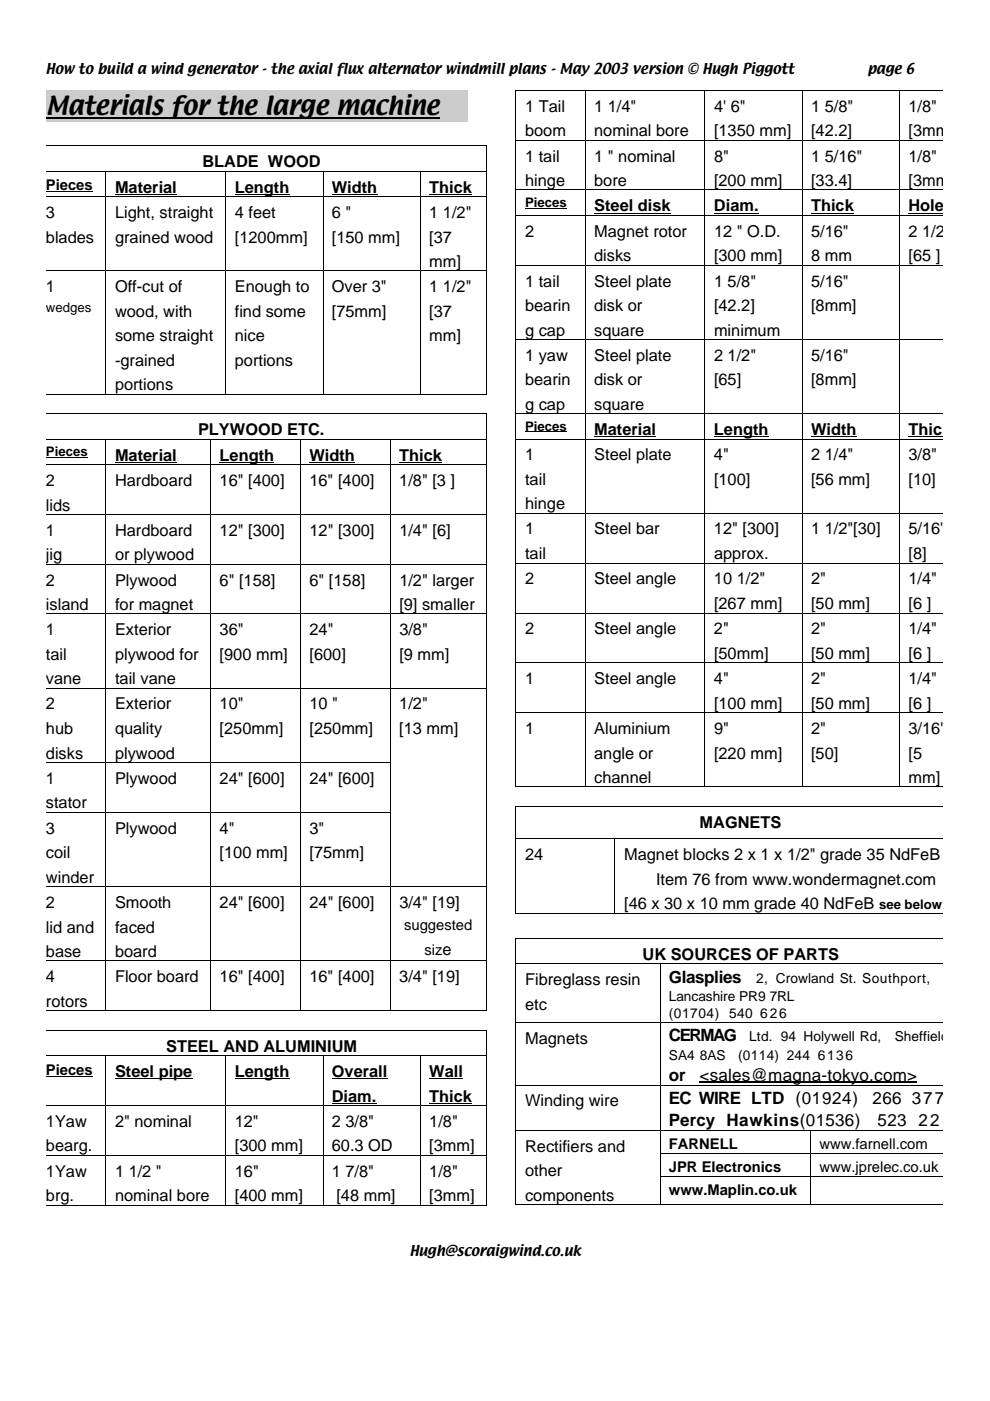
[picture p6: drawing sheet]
<svg xmlns="http://www.w3.org/2000/svg" width="210mm" height="297mm" viewBox="0 0 210 297" stroke-linecap="round" stroke-linejoin="round" font-family="sans-serif">
<defs><g id="words">
<text font-size="4.9" x="9.7" y="24.4">Materials for the large machine</text>
<g font-size="3.6">
<text x="141.8" y="208.3">Glasplies</text>
<text x="141.8" y="220.7">CERMAG</text>
<text x="141.8" y="229.1">or</text>
<text x="148.3" y="229.1">&lt;sales@magna-tokyo.com&gt;</text>
<text x="141.8" y="234.1">EC WIRE LTD (01924)</text>
<text x="141.8" y="238.7">Percy Hawkins(01536)</text>
<text x="185" y="234.1">266 377</text>
<text x="186.1" y="238.7">523 22</text>
</g>
<g font-size="3.5">
<text x="111.3" y="23.7">1 Tail</text>
<text x="126" y="23.7">1 1/4&quot;</text>
<text x="151.4" y="23.7">4' 6&quot;</text>
<text x="172" y="23.7">1 5/8&quot;</text>
<text x="192.6" y="23.7">1/8&quot;</text>
<text x="111.3" y="28.9">boom</text>
<text x="126" y="28.9">nominal bore</text>
<text x="151.4" y="28.9">[1350 mm]</text>
<text x="172" y="28.9">[42.2]</text>
<text x="192.6" y="28.9">[3mm</text>
<text x="42.9" y="35.4">BLADE WOOD</text>
<text x="111.3" y="34.2">1 tail</text>
<text x="126" y="34.2">1 &quot; nominal</text>
<text x="151.4" y="34.2">8&quot;</text>
<text x="172" y="34.2">1 5/16&quot;</text>
<text x="192.6" y="34.2">1/8&quot;</text>
<text x="24.4" y="40.8">Material</text>
<text x="49.8" y="40.8">Length</text>
<text x="70.4" y="40.8">Width</text>
<text x="91" y="40.8">Thick</text>
<text x="111.3" y="39.4">hinge</text>
<text x="126" y="39.4">bore</text>
<text x="151.4" y="39.4">[200 mm]</text>
<text x="172" y="39.4">[33.4]</text>
<text x="192.6" y="39.4">[3mm</text>
<text x="9.7" y="46.2">3</text>
<text x="24.4" y="46.2">Light, straight</text>
<text x="49.8" y="46.2">4 feet</text>
<text x="70.4" y="46.2">6 &quot;</text>
<text x="91" y="46.2">1 1/2&quot;</text>
<text x="126" y="44.8">Steel disk</text>
<text x="151.4" y="44.8">Diam.</text>
<text x="172" y="44.8">Thick</text>
<text x="192.6" y="44.8">Hole</text>
<text x="9.7" y="51.4">blades</text>
<text x="24.4" y="51.4">grained wood</text>
<text x="49.8" y="51.4">[1200mm]</text>
<text x="70.4" y="51.4">[150 mm]</text>
<text x="91" y="51.4">[37</text>
<text x="111.3" y="50.2">2</text>
<text x="126" y="50.2">Magnet rotor</text>
<text x="151.4" y="50.2">12 &quot; O.D.</text>
<text x="172" y="50.2">5/16&quot;</text>
<text x="192.6" y="50.2">2 1/2</text>
<text x="91" y="56.6">mm]</text>
<text x="126" y="55.3">disks</text>
<text x="151.4" y="55.3">[300 mm]</text>
<text x="172" y="55.3">8 mm</text>
<text x="192.6" y="55.3">[65 ]</text>
<text x="9.7" y="61.9">1</text>
<text x="24.4" y="61.9">Off-cut of</text>
<text x="49.8" y="61.9">Enough to</text>
<text x="70.4" y="61.9">Over 3&quot;</text>
<text x="91" y="61.9">1 1/2&quot;</text>
<text x="111.3" y="60.7">1 tail</text>
<text x="111.3" y="65.9">bearin</text>
<text x="126" y="60.7">Steel plate</text>
<text x="126" y="65.9">disk or</text>
<text x="151.4" y="60.7">1 5/8&quot;</text>
<text x="151.4" y="65.9">[42.2]</text>
<text x="172" y="60.7">5/16&quot;</text>
<text x="172" y="65.9">[8mm]</text>
<text x="24.4" y="67.2">wood, with</text>
<text x="49.8" y="67.2">find some</text>
<text x="70.4" y="67.2">[75mm]</text>
<text x="91" y="67.2">[37</text>
<text x="111.3" y="71.2">g cap</text>
<text x="126" y="71.2">square</text>
<text x="151.4" y="71.2">minimum</text>
<text x="24.4" y="72.3">some straight</text>
<text x="24.4" y="77.5">-grained</text>
<text x="49.8" y="72.3">nice</text>
<text x="49.8" y="77.5">portions</text>
<text x="91" y="72.3">mm]</text>
<text x="111.3" y="76.5">1 yaw</text>
<text x="126" y="76.5">Steel plate</text>
<text x="151.4" y="76.5">2 1/2&quot;</text>
<text x="172" y="76.5">5/16&quot;</text>
<text x="24.4" y="82.8">portions</text>
<text x="111.3" y="81.7">bearin</text>
<text x="126" y="81.7">disk or</text>
<text x="151.4" y="81.7">[65]</text>
<text x="172" y="81.7">[8mm]</text>
<text x="111.3" y="86.9">g cap</text>
<text x="126" y="86.9">square</text>
<text x="42" y="92.2">PLYWOOD ETC.</text>
<text x="126" y="92.2">Material</text>
<text x="151.4" y="92.2">Length</text>
<text x="172" y="92.2">Width</text>
<text x="192.6" y="92.2">Thic</text>
<text x="24.4" y="97.7">Material</text>
<text x="46.6" y="97.7">Length</text>
<text x="65.6" y="97.7">Width</text>
<text x="84.7" y="97.7">Thick</text>
<text x="111.3" y="97.6">1</text>
<text x="126" y="97.6">Steel plate</text>
<text x="151.4" y="97.6">4&quot;</text>
<text x="172" y="97.6">2 1/4&quot;</text>
<text x="192.6" y="97.6">3/8&quot;</text>
<text x="9.7" y="103">2</text>
<text x="24.4" y="103">Hardboard</text>
<text x="46.6" y="103">16&quot; [400]</text>
<text x="65.6" y="103">16&quot; [400]</text>
<text x="84.7" y="103">1/8&quot; [3 ]</text>
<text x="111.3" y="102.8">tail</text>
<text x="111.3" y="108">hinge</text>
<text x="151.4" y="102.8">[100]</text>
<text x="172" y="102.8">[56 mm]</text>
<text x="192.6" y="102.8">[10]</text>
<text x="9.7" y="108.2">lids</text>
<text x="9.7" y="113.6">1</text>
<text x="24.4" y="113.6">Hardboard</text>
<text x="46.6" y="113.6">12&quot; [300]</text>
<text x="65.6" y="113.6">12&quot; [300]</text>
<text x="84.7" y="113.6">1/4&quot; [6]</text>
<text x="111.3" y="113.3">1</text>
<text x="126" y="113.3">Steel bar</text>
<text x="151.4" y="113.3">12&quot; [300]</text>
<text x="172" y="113.3">1 1/2&quot;[30]</text>
<text x="192.6" y="113.3">5/16'</text>
<text x="9.7" y="118.7">jig</text>
<text x="24.4" y="118.7">or plywood</text>
<text x="111.3" y="118.6">tail</text>
<text x="151.4" y="118.6">approx.</text>
<text x="192.6" y="118.6">[8]</text>
<text x="9.7" y="124.2">2</text>
<text x="24.4" y="124.2">Plywood</text>
<text x="46.6" y="124.2">6&quot; [158]</text>
<text x="65.6" y="124.2">6&quot; [158]</text>
<text x="84.7" y="124.2">1/2&quot; larger</text>
<text x="111.3" y="123.9">2</text>
<text x="126" y="123.9">Steel angle</text>
<text x="151.4" y="123.9">10 1/2&quot;</text>
<text x="172" y="123.9">2&quot;</text>
<text x="192.6" y="123.9">1/4&quot;</text>
<text x="9.7" y="129.3">island</text>
<text x="24.4" y="129.3">for magnet</text>
<text x="84.7" y="129.3">[9] smaller</text>
<text x="151.4" y="129.1">[267 mm]</text>
<text x="172" y="129.1">[50 mm]</text>
<text x="192.6" y="129.1">[6 ]</text>
<text x="9.7" y="134.7">1</text>
<text x="24.4" y="134.7">Exterior</text>
<text x="46.6" y="134.7">36&quot;</text>
<text x="65.6" y="134.7">24&quot;</text>
<text x="84.7" y="134.7">3/8&quot;</text>
<text x="111.3" y="134.5">2</text>
<text x="126" y="134.5">Steel angle</text>
<text x="151.4" y="134.5">2&quot;</text>
<text x="172" y="134.5">2&quot;</text>
<text x="192.6" y="134.5">1/4&quot;</text>
<text x="9.7" y="139.9">tail</text>
<text x="24.4" y="139.9">plywood for</text>
<text x="46.6" y="139.9">[900 mm]</text>
<text x="65.6" y="139.9">[600]</text>
<text x="84.7" y="139.9">[9 mm]</text>
<text x="151.4" y="139.7">[50mm]</text>
<text x="172" y="139.7">[50 mm]</text>
<text x="192.6" y="139.7">[6 ]</text>
<text x="9.7" y="145.1">vane</text>
<text x="24.4" y="145.1">tail vane</text>
<text x="111.3" y="145.1">1</text>
<text x="126" y="145.1">Steel angle</text>
<text x="151.4" y="145.1">4&quot;</text>
<text x="172" y="145.1">2&quot;</text>
<text x="192.6" y="145.1">1/4&quot;</text>
<text x="9.7" y="150.4">2</text>
<text x="9.7" y="155.7">hub</text>
<text x="24.4" y="150.4">Exterior</text>
<text x="24.4" y="155.7">quality</text>
<text x="46.6" y="150.4">10&quot;</text>
<text x="46.6" y="155.7">[250mm]</text>
<text x="65.6" y="150.4">10 &quot;</text>
<text x="65.6" y="155.7">[250mm]</text>
<text x="84.7" y="150.4">1/2&quot;</text>
<text x="84.7" y="155.7">[13 mm]</text>
<text x="111.3" y="155.6">1</text>
<text x="126" y="155.6">Aluminium</text>
<text x="151.4" y="150.2">[100 mm]</text>
<text x="151.4" y="155.6">9&quot;</text>
<text x="172" y="150.2">[50 mm]</text>
<text x="172" y="155.6">2&quot;</text>
<text x="192.6" y="150.2">[6 ]</text>
<text x="192.6" y="155.6">3/16&quot;</text>
<text x="9.7" y="160.8">disks</text>
<text x="24.4" y="160.8">plywood</text>
<text x="126" y="160.8">angle or</text>
<text x="151.4" y="160.8">[220 mm]</text>
<text x="172" y="160.8">[50]</text>
<text x="192.6" y="160.8">[5</text>
<text x="9.7" y="166.2">1</text>
<text x="24.4" y="166.2">Plywood</text>
<text x="46.6" y="166.2">24&quot; [600]</text>
<text x="65.6" y="166.2">24&quot; [600]</text>
<text x="126" y="166">channel</text>
<text x="192.6" y="166">mm]</text>
<text x="9.7" y="171.4">stator</text>
<text x="9.7" y="176.7">3</text>
<text x="24.4" y="176.7">Plywood</text>
<text x="46.6" y="176.7">4&quot;</text>
<text x="65.6" y="176.7">3&quot;</text>
<text x="148.3" y="175.6">MAGNETS</text>
<text x="9.7" y="181.9">coil</text>
<text x="46.6" y="181.9">[100 mm]</text>
<text x="65.6" y="181.9">[75mm]</text>
<text x="111.3" y="182.3">24</text>
<text x="132.3" y="182.3">Magnet blocks 2 x 1 x 1/2&quot; grade 35 NdFeB</text>
<text x="9.7" y="187.2">winder</text>
<text x="139.1" y="187.6">Item 76 from www.wondermagnet.com</text>
<text x="9.7" y="192.5">2</text>
<text x="9.7" y="197.7">lid and</text>
<text x="24.4" y="192.5">Smooth</text>
<text x="24.4" y="197.7">faced</text>
<text x="46.6" y="192.5">24&quot; [600]</text>
<text x="65.6" y="192.5">24&quot; [600]</text>
<text x="84.7" y="192.5">3/4&quot; [19]</text>
<text x="132.3" y="192.7">[46 x 30 x 10 mm grade 40 NdFeB</text>
<text x="9.7" y="202.9">base</text>
<text x="24.4" y="202.9">board</text>
<text x="136.2" y="203.5">UK SOURCES OF PARTS</text>
<text x="9.7" y="208.2">4</text>
<text x="24.4" y="208.2">Floor board</text>
<text x="46.6" y="208.2">16&quot; [400]</text>
<text x="65.6" y="208.2">16&quot; [400]</text>
<text x="84.7" y="208.2">3/4&quot; [19]</text>
<text x="111.3" y="208.8">Fibreglass resin</text>
<text x="9.7" y="213.5">rotors</text>
<text x="111.3" y="214.1">etc</text>
<text x="111.3" y="221.3">Magnets</text>
<text x="35.2" y="223">STEEL AND ALUMINIUM</text>
<text x="24.4" y="228.4">Steel pipe</text>
<text x="49.8" y="228.4">Length</text>
<text x="70.4" y="228.4">Overall</text>
<text x="70.4" y="233.6">Diam.</text>
<text x="91" y="228.4">Wall</text>
<text x="91" y="233.6">Thick</text>
<text x="9.7" y="239">1Yaw</text>
<text x="24.4" y="239">2&quot; nominal</text>
<text x="49.8" y="239">12&quot;</text>
<text x="70.4" y="239">2 3/8&quot;</text>
<text x="91" y="239">1/8&quot;</text>
<text x="111.3" y="234.6">Winding wire</text>
<text x="9.7" y="244.1">bearg.</text>
<text x="49.8" y="244.1">[300 mm]</text>
<text x="70.4" y="244.1">60.3 OD</text>
<text x="91" y="244.1">[3mm]</text>
<text x="111.3" y="244.2">Rectifiers and</text>
<text x="9.7" y="249.5">1Yaw</text>
<text x="24.4" y="249.5">1 1/2 &quot;</text>
<text x="49.8" y="249.5">16&quot;</text>
<text x="70.4" y="249.5">1 7/8&quot;</text>
<text x="91" y="249.5">1/8&quot;</text>
<text x="111.3" y="249.4">other</text>
<text x="9.7" y="254.7">brg.</text>
<text x="24.4" y="254.7">nominal bore</text>
<text x="49.8" y="254.7">[400 mm]</text>
<text x="71.3" y="254.7">[48 mm]</text>
<text x="91" y="254.7">[3mm]</text>
<text x="111.3" y="254.5">components</text>
</g>
<g font-size="3.1">
<text x="9.7" y="40.3">Pieces</text>
<text x="85.7" y="197.1">suggested</text>
<text x="90" y="202.4">size</text>
<text x="9.7" y="227.9">Pieces</text>
<text x="141.8" y="243.7">FARNELL</text>
<text x="173.7" y="243.7">www.farnell.com</text>
<text x="141.8" y="248.5">JPR Electronics</text>
<text x="173.7" y="248.5">www.jprelec.co.uk</text>
<text x="141.8" y="253.4">www.Maplin.co.uk</text>
</g>
<g font-size="2.9">
<text x="160.4" y="208.3">2, Crowland St. Southport,</text>
<text x="141.8" y="212.2">Lancashire PR9 7RL</text>
<text x="141.8" y="215.9">(01704)</text>
<text x="154.6" y="215.9">540 626</text>
<text x="158.8" y="220.7">Ltd. 94 Holywell Rd,</text>
<text x="189.7" y="220.7">Sheffield</text>
<text x="141.8" y="224.7">SA4 8AS</text>
<text x="156.5" y="224.7">(0114) 244 6136</text>
</g>
<g font-size="2.8">
<text x="9.7" y="15.6">How to build a wind generator - the axial flux alternator windmill plans - May 2003 version © Hugh Piggott</text>
<text x="183.9" y="15.6">page 6</text>
<text x="111.3" y="43.9">Pieces</text>
<text x="9.7" y="66.2">wedges</text>
<text x="111.3" y="91.3">Pieces</text>
<text x="9.7" y="96.7">Pieces</text>
<text x="186.4" y="192.7">see below</text>
<text x="86.9" y="266.3">Hugh@scoraigwind.co.uk</text>
</g>
</g></defs>
<path d="M9.9 19.1h89.2v6.6h-89.2z" fill="#ccc"/>
<path d="M9.9 25.1h83.2M148.3 229.4h46.1" fill="none" stroke="#000" stroke-width=".25"/>
<g fill="none" stroke="#000" stroke-width=".21">
<path d="M109.4 19.3v10.4M109.5 19.2h14.5M124 19.3v10.4M124.1 19.2h25.3M149.4 19.3v10.4M149.5 19.2h20.5M170.1 19.3v10.4M170.2 19.2h20.5M190.8 19.3v10.4M190.8 19.2h9M9.9 30.9h93.1M9.9 36.4h12.5"/>
<path d="M22.4 36.4v5.2M22.5 36.4h25.3M47.8 36.4v5.2M47.9 36.4h20.5M68.5 36.4v5.2M68.6 36.4h20.5M89.2 36.4v5.2M89.2 36.4h13.8M103.1 31v5.2M103.1 36.4v5.2M109.4 29.8v10.5M109.5 29.8h14.5"/>
<path d="M124 29.8v10.5M124.1 29.8h25.3M149.4 29.8v10.5M149.5 29.8h20.5M170.1 29.8v10.5M170.2 29.8h20.5M190.8 29.8v10.5M190.8 29.8h9M9.9 40.7h9.7M9.9 41.7h12.5M9.9 57.4h12.5M22.4 41.8v15.6"/>
<path d="M22.4 57.5v26M22.5 41.7h25.3M22.5 57.4h25.3M24.4 41.2h13.1M47.8 41.8v15.6M47.8 57.5v26M47.9 41.7h20.5M47.9 57.4h20.5M49.8 41.2h11.6M68.5 41.8v15.6M68.5 57.5v26M68.6 41.7h20.5"/>
<path d="M68.6 57.4h20.5M70.4 41.2h9.6M89.2 41.8v15.6M89.2 57.5v26M89.2 41.7h13.8M89.2 57.4h13.8M91 41.2h9.1M103.1 41.8v15.6M103.1 57.5v26M109.4 40.3v5.2M109.4 45.8v10.4M109.4 56.3v15.6"/>
<path d="M109.5 40.3h14.5M109.5 45.7h14.5M109.5 56.3h14.5M111.3 44.2h8.9M124 40.3v5.2M124 45.8v10.4M124 56.3v15.6M124.1 40.3h25.3M124.1 45.7h25.3M124.1 56.3h25.3M126 45.2h16.2M149.4 40.3v5.2"/>
<path d="M149.4 45.8v10.4M149.4 56.3v15.6M149.5 40.3h20.5M149.5 45.7h20.5M149.5 56.3h20.5M151.4 45.2h9.5M170.1 40.3v5.2M170.1 45.8v10.4M170.1 56.3v15.6M170.2 40.3h20.5M170.2 45.7h20.5M170.2 56.3h20.5"/>
<path d="M172 45.2h9M190.8 40.3v5.2M190.8 45.8v10.4M190.8 56.3v15.6M190.8 40.3h9M190.8 45.7h9M190.8 56.3h9M192.6 45.2h7.2M109.4 72.1v15.6M109.5 72h14.5M124 72.1v15.6M124.1 72h25.3"/>
<path d="M149.4 72.1v15.6M149.5 72h20.5M170.1 72.1v15.6M170.2 72h20.5M190.8 72.1v15.6M190.8 72h9M9.9 83.6h12.5M9.9 87.8h93.1M9.9 97h8.7M9.9 93.1h12.5M9.9 98.5h12.5M22.4 93.2v5.1"/>
<path d="M22.4 98.6v10.4M22.5 83.6h25.3M22.5 93.1h22.1M22.5 98.5h22.1M24.4 98h13.1M44.7 93.2v5.1M44.7 98.6v10.4M44.8 93.1h18.9M44.8 98.5h18.9M46.6 98h11.6M47.9 83.6h20.5M63.8 93.2v5.1"/>
<path d="M63.8 98.6v10.4M63.8 93.1h18.9M63.8 98.5h18.9M65.6 98h9.7M68.6 83.6h20.5M82.8 93.2v5.1M82.8 98.6v10.4M82.9 93.1h20.1M82.9 98.5h20.1M84.7 98h9M89.2 83.6h13.8M103.1 87.8v5.2"/>
<path d="M103.1 93.2v5.1M103.1 98.6v10.4M109.4 87.8v5.2M109.4 93.2v15.6M109.5 87.8h14.5M109.5 93.1h14.5M111.3 91.6h8.9M124 87.8v5.2M124 93.2v15.6M124.1 87.8h25.3M124.1 93.1h25.3M126 92.6h13.1"/>
<path d="M149.4 87.8v5.2M149.4 93.2v15.6M149.5 87.8h20.5M149.5 93.1h20.5M151.4 92.6h11.6M170.1 87.8v5.2M170.1 93.2v15.6M170.2 87.8h20.5M170.2 93.1h20.5M172 92.6h9.6M190.8 87.8v5.2M190.8 93.2v15.6"/>
<path d="M190.8 87.8h9M190.8 93.1h9M192.6 92.6h7.2M9.9 109.1h12.5M9.9 119.6h12.5M22.4 109.2v10.4M22.4 119.7v10.4M22.5 109.1h22.1M22.5 119.6h22.1M44.7 109.2v10.4M44.7 119.7v10.4M44.8 109.1h18.9"/>
<path d="M44.8 119.6h18.9M63.8 109.2v10.4M63.8 119.7v10.4M63.8 109.1h18.9M63.8 119.6h18.9M82.8 109.2v10.4M82.8 119.7v10.4M82.9 109.1h20.1M82.9 119.6h20.1M103.1 109.2v10.4M103.1 119.7v10.4M109.4 108.9v10.4"/>
<path d="M109.4 119.5v10.4M109.5 108.8h14.5M109.5 119.4h14.5M124 108.9v10.4M124 119.5v10.4M124.1 108.8h25.3M124.1 119.4h25.3M149.4 108.9v10.4M149.4 119.5v10.4M149.5 108.8h20.5M149.5 119.4h20.5M170.1 108.9v10.4"/>
<path d="M170.1 119.5v10.4M170.2 108.8h20.5M170.2 119.4h20.5M190.8 108.9v10.4M190.8 119.5v10.4M190.8 108.8h9M190.8 119.4h9M9.9 130.2h12.5M22.4 130.3v15.5M22.5 130.2h22.1M44.7 130.3v15.5M44.8 130.2h18.9"/>
<path d="M63.8 130.3v15.5M63.8 130.2h18.9M82.8 130.3v15.5M82.9 130.2h20.1M103.1 130.3v15.5M109.4 130.1v10.4M109.5 130h14.5M124 130.1v10.4M124.1 130h25.3M149.4 130.1v10.4M149.5 130h20.5M170.1 130.1v10.4"/>
<path d="M170.2 130h20.5M190.8 130.1v10.4M190.8 130h9M9.9 145.9h12.5M22.4 146v15.6M22.5 145.9h22.1M44.7 146v15.6M44.8 145.9h18.9M63.8 146v15.6M63.8 145.9h18.9M82.8 146v15.6M82.9 145.9h20.1"/>
<path d="M103.1 146v15.6M109.4 140.6v10.4M109.4 151.2v15.5M109.5 140.5h14.5M109.5 151.1h14.5M124 140.6v10.4M124 151.2v15.5M124.1 140.5h25.3M124.1 151.1h25.3M149.4 140.6v10.4M149.4 151.2v15.5M149.5 140.5h20.5"/>
<path d="M149.5 151.1h20.5M170.1 140.6v10.4M170.1 151.2v15.5M170.2 140.5h20.5M170.2 151.1h20.5M190.8 140.6v10.4M190.8 151.2v15.5M190.8 140.5h9M190.8 151.1h9M9.9 161.7h12.5M9.9 172.3h12.5M22.4 161.8v10.4"/>
<path d="M22.4 172.3v15.6M22.5 161.7h22.1M22.5 172.3h22.1M44.7 161.8v10.4M44.7 172.3v15.6M44.8 161.7h18.9M44.8 172.3h18.9M63.8 161.8v10.4M63.8 172.3v15.6M63.8 161.7h18.9M63.8 172.3h18.9M82.8 161.8v10.4"/>
<path d="M82.8 172.3v15.6M103.1 161.8v10.4M103.1 172.3v15.6M109.4 171.1v6.7M109.4 177.9v15.6M109.5 166.8h14.5M109.5 171h90.3M109.5 177.8h20.8M124.1 166.8h25.3M130.4 177.9v15.6M130.5 177.8h69.3M149.5 166.8h20.5"/>
<path d="M170.2 166.8h20.5M190.8 166.8h9M9.9 188h12.5M22.4 188.1v15.6M22.5 188h22.1M44.7 188.1v15.6M44.8 188h18.9M63.8 188.1v15.6M63.8 188h18.9M82.8 188.1v15.6M82.9 188h20.1M103.1 188.1v15.6"/>
<path d="M109.4 199.1v5.2M109.5 193.6h20.8M109.5 199h90.3M130.5 193.6h69.3M9.9 203.7h12.5M9.9 214.3h12.5M9.9 218.5h93.1M22.4 203.8v10.4M22.5 203.7h22.1M22.5 214.3h22.1M44.7 203.8v10.4M44.8 203.7h18.9"/>
<path d="M44.8 214.3h18.9M63.8 203.8v10.4M63.8 203.7h18.9M63.8 214.3h18.9M82.8 203.8v10.4M82.9 203.7h20.1M82.9 214.3h20.1M103.1 203.8v10.4M103.1 218.6v5.1M109.4 204.4v12.3M109.4 216.8v13.2M109.5 204.3h30.4"/>
<path d="M109.5 216.7h30.4M140 204.4v12.3M140 216.8v13.2M140 204.3h59.8M140 216.7h59.8M9.9 228.2h9.7M9.9 223.8h12.5M9.9 234.4h12.5M22.4 223.9v10.4M22.4 234.5v10.4M22.5 223.8h25.3M22.5 234.4h25.3"/>
<path d="M24.4 228.7h16.4M47.8 223.9v10.4M47.8 234.5v10.4M47.9 223.8h20.5M47.9 234.4h20.5M49.8 228.7h11.6M68.5 223.9v10.4M68.5 234.5v10.4M68.6 223.8h20.5M68.6 234.4h20.5M70.4 228.7h11.7M70.4 233.9h9.4"/>
<path d="M89.2 223.9v10.4M89.2 234.5v10.4M89.2 223.8h13.8M89.2 234.4h13.8M91 228.7h7.1M91 233.9h9.1M103.1 223.9v10.4M103.1 234.5v10.4M109.4 230.2v9.4M109.4 239.7v4.7M109.5 230.1h30.4M109.5 239.6h30.4"/>
<path d="M140 230.2v9.4M140 239.7v4.7M140 230.1h59.8M140 239.6h31.7M171.8 239.7v4.7M171.9 239.6h27.9M9.9 245h12.5M9.9 255.6h12.5M22.4 245.1v10.4M22.5 245h25.3M22.5 255.6h25.3M47.8 245.1v10.4"/>
<path d="M47.9 245h20.5M47.9 255.6h20.5M68.5 245.1v10.4M68.6 245h20.5M68.6 255.6h20.5M89.2 245.1v10.4M89.2 245h13.8M89.2 255.6h13.8M103.1 245.1v10.4M109.4 244.6v4.7M109.4 249.5v5.9M109.5 255.5h30.4"/>
<path d="M140 244.6v4.7M140 249.5v5.9M140 244.6h31.7M140 249.4h31.7M140 255.5h31.7M171.8 244.6v4.7M171.8 249.5v5.9M171.9 244.6h27.9M171.9 249.4h27.9M171.9 255.5h27.9"/>
</g>
<g fill="#000">
<path d="M109.3 19.1h.2v.2h-.2zM124 19.1h.1v.2h-.1zM149.4 19.1h.1v.2h-.1zM170 19.1h.2v.2h-.2zM190.7 19.1h.1v.2h-.1zM22.4 36.3h.1v.1h-.1zM47.8 36.3h.1v.1h-.1zM68.4 36.3h.2v.1h-.2zM89.1 36.3h.1v.1h-.1zM103 30.9h.2v.1h-.2zM103 36.3h.2v.1h-.2zM109.3 29.7h.2v.1h-.2z"/>
<path d="M124 29.7h.1v.1h-.1zM149.4 29.7h.1v.1h-.1zM170 29.7h.2v.1h-.2zM190.7 29.7h.1v.1h-.1zM22.4 41.6h.1v.2h-.1zM22.4 57.4h.1v.1h-.1zM47.8 41.6h.1v.2h-.1zM47.8 57.4h.1v.1h-.1zM68.4 41.6h.2v.2h-.2zM68.4 57.4h.2v.1h-.2zM89.1 41.6h.1v.2h-.1zM89.1 57.4h.1v.1h-.1z"/>
<path d="M103 41.6h.2v.2h-.2zM103 57.4h.2v.1h-.2zM109.3 40.2h.2v.1h-.2zM109.3 45.6h.2v.2h-.2zM109.3 56.2h.2v.1h-.2zM124 40.2h.1v.1h-.1zM124 45.6h.1v.2h-.1zM124 56.2h.1v.1h-.1zM149.4 40.2h.1v.1h-.1zM149.4 45.6h.1v.2h-.1zM149.4 56.2h.1v.1h-.1zM170 40.2h.2v.1h-.2z"/>
<path d="M170 45.6h.2v.2h-.2zM170 56.2h.2v.1h-.2zM190.7 40.2h.1v.1h-.1zM190.7 45.6h.1v.2h-.1zM190.7 56.2h.1v.1h-.1zM109.3 71.9h.2v.2h-.2zM124 71.9h.1v.2h-.1zM149.4 71.9h.1v.2h-.1zM170 71.9h.2v.2h-.2zM190.7 71.9h.1v.2h-.1zM22.4 83.5h.1v.2h-.1zM22.4 93h.1v.2h-.1z"/>
<path d="M22.4 98.4h.1v.2h-.1zM44.6 93h.2v.2h-.2zM44.6 98.4h.2v.2h-.2zM47.8 83.5h.1v.2h-.1zM63.7 93h.1v.2h-.1zM63.7 98.4h.1v.2h-.1zM68.4 83.5h.2v.2h-.2zM82.7 93h.2v.2h-.2zM82.7 98.4h.2v.2h-.2zM89.1 83.5h.1v.2h-.1zM103 83.5h.2v.2h-.2zM103 87.7h.2v.1h-.2z"/>
<path d="M103 93h.2v.2h-.2zM103 98.4h.2v.2h-.2zM109.3 87.7h.2v.1h-.2zM109.3 93h.2v.2h-.2zM124 87.7h.1v.1h-.1zM124 93h.1v.2h-.1zM149.4 87.7h.1v.1h-.1zM149.4 93h.1v.2h-.1zM170 87.7h.2v.1h-.2zM170 93h.2v.2h-.2zM190.7 87.7h.1v.1h-.1zM190.7 93h.1v.2h-.1z"/>
<path d="M22.4 109h.1v.2h-.1zM22.4 119.5h.1v.2h-.1zM44.6 109h.2v.2h-.2zM44.6 119.5h.2v.2h-.2zM63.7 109h.1v.2h-.1zM63.7 119.5h.1v.2h-.1zM82.7 109h.2v.2h-.2zM82.7 119.5h.2v.2h-.2zM103 109h.2v.2h-.2zM103 119.5h.2v.2h-.2zM109.3 108.8h.2v.1h-.2zM109.3 119.3h.2v.2h-.2z"/>
<path d="M124 108.8h.1v.1h-.1zM124 119.3h.1v.2h-.1zM149.4 108.8h.1v.1h-.1zM149.4 119.3h.1v.2h-.1zM170 108.8h.2v.1h-.2zM170 119.3h.2v.2h-.2zM190.7 108.8h.1v.1h-.1zM190.7 119.3h.1v.2h-.1zM22.4 130.1h.1v.2h-.1zM44.6 130.1h.2v.2h-.2zM63.7 130.1h.1v.2h-.1zM82.7 130.1h.2v.2h-.2z"/>
<path d="M103 130.1h.2v.2h-.2zM109.3 129.9h.2v.2h-.2zM124 129.9h.1v.2h-.1zM149.4 129.9h.1v.2h-.1zM170 129.9h.2v.2h-.2zM190.7 129.9h.1v.2h-.1zM22.4 145.8h.1v.2h-.1zM44.6 145.8h.2v.2h-.2zM63.7 145.8h.1v.2h-.1zM82.7 145.8h.2v.2h-.2zM103 145.8h.2v.2h-.2zM109.3 140.4h.2v.2h-.2z"/>
<path d="M109.3 151h.2v.2h-.2zM124 140.4h.1v.2h-.1zM124 151h.1v.2h-.1zM149.4 140.4h.1v.2h-.1zM149.4 151h.1v.2h-.1zM170 140.4h.2v.2h-.2zM170 151h.2v.2h-.2zM190.7 140.4h.1v.2h-.1zM190.7 151h.1v.2h-.1zM22.4 161.6h.1v.2h-.1zM22.4 172.2h.1v.1h-.1zM44.6 161.6h.2v.2h-.2z"/>
<path d="M44.6 172.2h.2v.1h-.2zM63.7 161.6h.1v.2h-.1zM63.7 172.2h.1v.1h-.1zM82.7 161.6h.2v.2h-.2zM82.7 172.2h.2v.1h-.2zM103 161.6h.2v.2h-.2zM103 172.2h.2v.1h-.2zM109.3 166.7h.2v.2h-.2zM109.3 170.9h.2v.2h-.2zM109.3 177.8h.2v.1h-.2zM124 166.7h.1v.2h-.1zM130.3 177.8h.2v.1h-.2z"/>
<path d="M149.4 166.7h.1v.2h-.1zM170 166.7h.2v.2h-.2zM190.7 166.7h.1v.2h-.1zM22.4 187.9h.1v.2h-.1zM44.6 187.9h.2v.2h-.2zM63.7 187.9h.1v.2h-.1zM82.7 187.9h.2v.2h-.2zM103 187.9h.2v.2h-.2zM109.3 193.5h.2v.2h-.2zM109.3 198.9h.2v.2h-.2zM130.3 193.5h.2v.2h-.2zM22.4 203.7h.1v.1h-.1z"/>
<path d="M22.4 214.2h.1v.2h-.1zM44.6 203.7h.2v.1h-.2zM44.6 214.2h.2v.2h-.2zM63.7 203.7h.1v.1h-.1zM63.7 214.2h.1v.2h-.1zM82.7 203.7h.2v.1h-.2zM82.7 214.2h.2v.2h-.2zM103 203.7h.2v.1h-.2zM103 214.2h.2v.2h-.2zM103 218.4h.2v.2h-.2zM109.3 204.3h.2v.1h-.2zM109.3 216.6h.2v.2h-.2z"/>
<path d="M139.9 204.3h.1v.1h-.1zM139.9 216.6h.1v.2h-.1zM22.4 223.7h.1v.2h-.1zM22.4 234.3h.1v.2h-.1zM47.8 223.7h.1v.2h-.1zM47.8 234.3h.1v.2h-.1zM68.4 223.7h.2v.2h-.2zM68.4 234.3h.2v.2h-.2zM89.1 223.7h.1v.2h-.1zM89.1 234.3h.1v.2h-.1zM103 223.7h.2v.2h-.2zM103 234.3h.2v.2h-.2z"/>
<path d="M109.3 230h.2v.2h-.2zM109.3 239.6h.2v.1h-.2zM139.9 230h.1v.2h-.1zM139.9 239.6h.1v.1h-.1zM171.7 239.6h.2v.1h-.2zM22.4 244.9h.1v.2h-.1zM22.4 255.5h.1v.1h-.1zM47.8 244.9h.1v.2h-.1zM47.8 255.5h.1v.1h-.1zM68.4 244.9h.2v.2h-.2zM68.4 255.5h.2v.1h-.2zM89.1 244.9h.1v.2h-.1z"/>
<path d="M89.1 255.5h.1v.1h-.1zM103 244.9h.2v.2h-.2zM103 255.5h.2v.1h-.2zM109.3 244.5h.2v.1h-.2zM109.3 249.3h.2v.2h-.2zM109.3 255.4h.2v.2h-.2zM139.9 244.5h.1v.1h-.1zM139.9 249.3h.1v.2h-.1zM139.9 255.4h.1v.2h-.1zM171.7 244.5h.2v.1h-.2zM171.7 249.3h.2v.2h-.2zM171.7 255.4h.2v.2h-.2z"/>
</g>
<use href="#words"/>
</svg>
